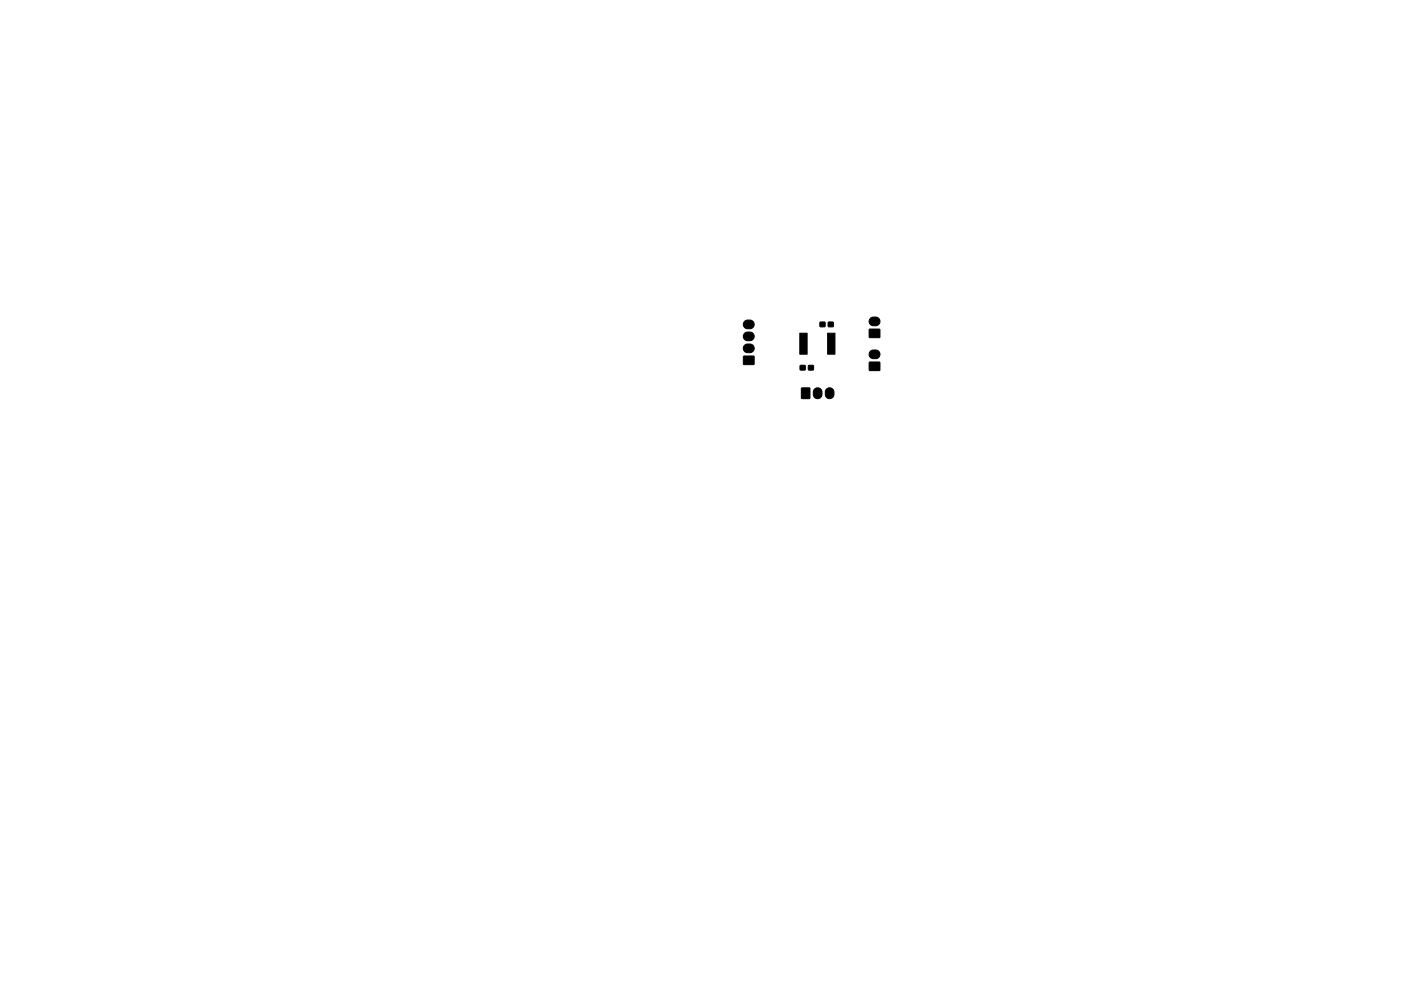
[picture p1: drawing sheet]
<svg xmlns="http://www.w3.org/2000/svg" width="297mm" height="210mm" viewBox="0 0 297 210" stroke-linecap="round" stroke-linejoin="round" font-family="sans-serif">
<g fill="#000" stroke="#000" stroke-width=".21">
<path d="M157.9 73.3l.4-.3h.7a.92 .92 0 0 1 .9 .9 .92 .92 0 0 1-.9 .9h-.5a.92 .92 0 0 1-.8-.6 .92 .92 0 0 1 .2-.9zM157.9 70.7l.4-.2 .7-.1a.92 .92 0 0 1 .9 1 .92 .92 0 0 1-.9 .9h-.5a.92 .92 0 0 1-.8-.6 .92 .92 0 0 1 .2-1zM157.9 68.2l.4-.3h.7a.92 .92 0 0 1 .9 .9 .92 .92 0 0 1-.9 .9h-.5a.93 .93 0 0 1-.8-.5 .93 .93 0 0 1 .2-1zM157.7 75.6h2.1l.1 1.7h-2.2zM169.7 77.5h1v1h-1zM169.6 70.7h1.5v4.4h-1.5zM171.4 77.5h1v1h-1zM173.9 68.4h1v.9h-1zM175.6 68.4h1.1v.9h-1.1zM175.5 70.7h1.5v4.4h-1.5zM184.5 74.5l.5-.2h.7a.92 .92 0 0 1 .9 .9 .92 .92 0 0 1-.9 .9h-.6a.93 .93 0 0 1-.8-.6 .93 .93 0 0 1 .2-1zM184.5 67.5l.5-.2h.7a.92 .92 0 0 1 .9 .9 .92 .92 0 0 1-.9 .9h-.6a.92 .92 0 0 1-.8-.6 .92 .92 0 0 1 .2-1z"/>
<path d="M184.3 76.8h2.2v1.8h-2.2zM184.3 69.9l2.2-.1v1.8h-2.2zM169.9 82.3l1.8 .1v2.2l-1.8-.1zM172.7 82.5a.92 .92 0 0 1 1-.2 .92 .92 0 0 1 .6 .9v.5a.92 .92 0 0 1-.9 .9 .92 .92 0 0 1-1-.9v-.7zM175.2 82.5a.92 .92 0 0 1 1-.2 .92 .92 0 0 1 .6 .9v.5a.92 .92 0 0 1-.9 .9 .92 .92 0 0 1-.9-.9v-.7z"/>
</g>
</svg>
